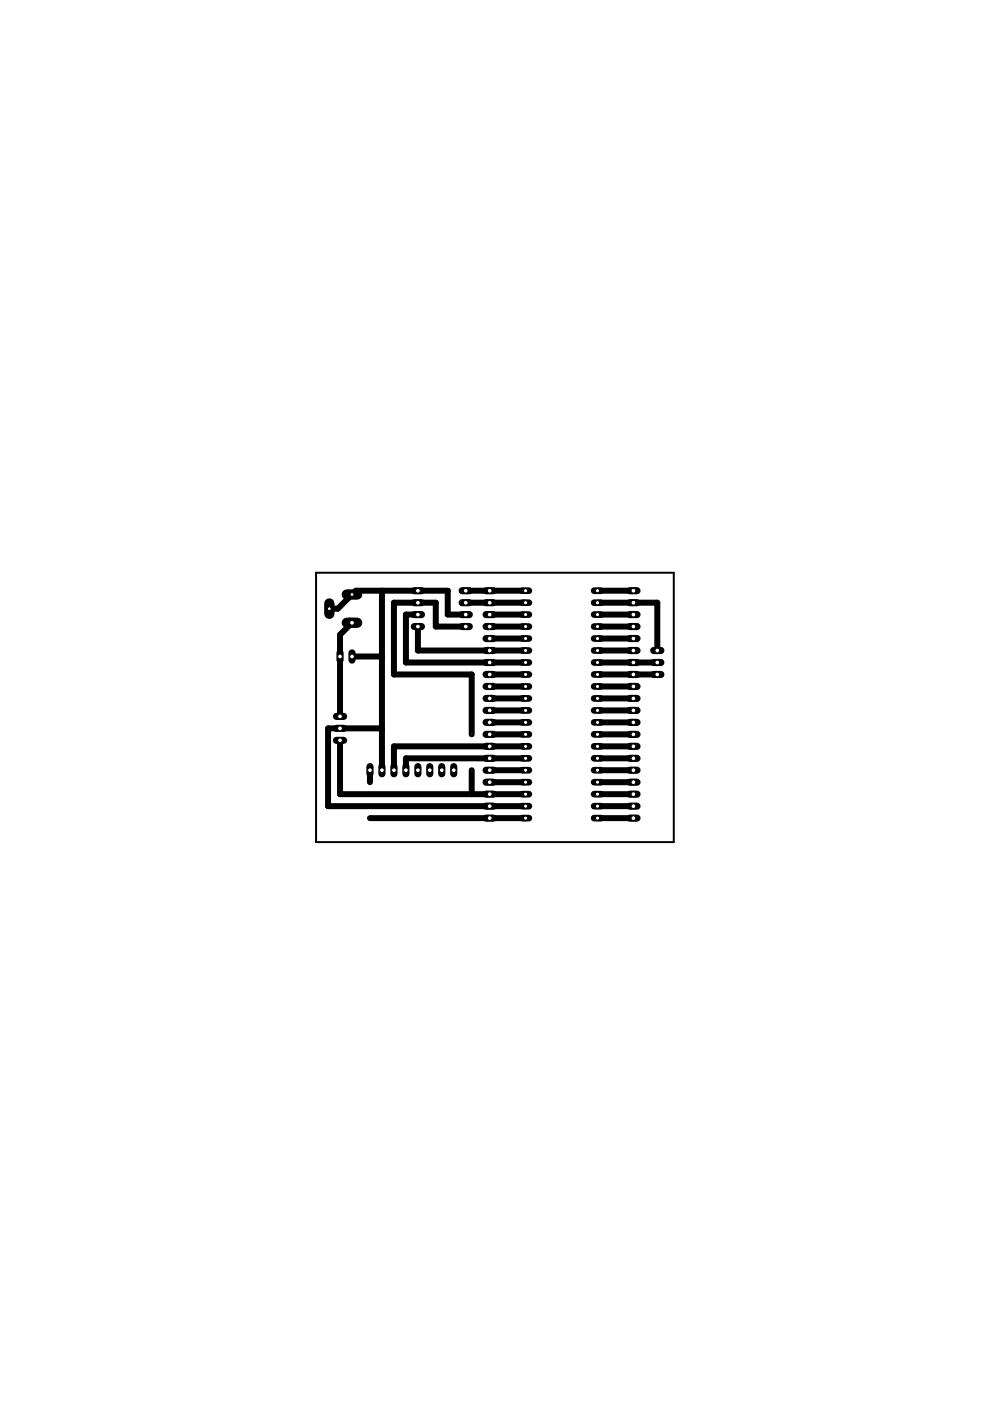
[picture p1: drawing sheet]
<svg xmlns="http://www.w3.org/2000/svg" width="210mm" height="297mm" viewBox="0 0 210 297" stroke-linecap="round" stroke-linejoin="round" font-family="sans-serif">
<g fill="none" stroke="#000" stroke-width="1.3">
<path d="M69.8 129.1h1.8l3.8-3.9h19.5v5.1h3.8M74.2 131.6l.4 .4-2.5 2.6v17.3M74.6 139.2h6.4M81 125.2v38.1M88.6 130.3h-2.5v10.2h25.3M88.6 132.8v5.1h22.8M98.7 132.8h-6.3v-5h-8.9v15.2h16.5v12.7M98.7 127.8h12.7M98.7 125.2h12.7M103.8 132.8h7.6M103.8 130.3h7.6M103.8 135.4h7.6"/>
<path d="M126.7 127.8h12.7v10.1M126.7 132.8h7.6M126.7 125.2h7.6M126.7 130.3h7.6M126.7 135.4h7.6M126.7 137.9h7.6M72.1 157v11.4h39.3M81 154.4h-11.4v16.5h41.8M103.8 143h7.6M103.8 145.5h7.6M103.8 148.1h7.6M103.8 150.6h7.6"/>
<path d="M103.8 153.2h7.6M103.8 155.7h7.6M111.4 158.2h-27.9v5.1M126.7 143h12.7M126.7 140.5h12.7M126.7 145.5h7.6M126.7 148.1h7.6M126.7 150.6h7.6M126.7 153.2h7.6M126.7 155.7h7.6M126.7 158.2h7.6M78.4 173.5h33"/>
<path d="M78.4 163.3v2.5M100 163.3v5.1M103.8 163.3h7.6M103.8 165.8h7.6M111.4 160.8h-25.3v2.5M126.7 168.4h7.6M126.7 170.9h7.6M126.7 173.5h7.6M126.7 160.8h7.6M126.7 163.3h7.6M126.7 165.8h7.6"/>
</g>
<path d="M138.6 143h1.5" fill="none" stroke="#000" stroke-width="1.5"/>
<circle cx="139.4" cy="143" r=".51" fill="#fff" stroke="#000" stroke-width=".21"/>
<path d="M138.6 140.5h1.5" fill="none" stroke="#000" stroke-width="1.5"/>
<circle cx="139.4" cy="140.5" r=".51" fill="#fff" stroke="#000" stroke-width=".21"/>
<path d="M138.6 137.9h1.5" fill="none" stroke="#000" stroke-width="1.5"/>
<circle cx="139.4" cy="137.9" r=".51" fill="#fff" stroke="#000" stroke-width=".21"/>
<path d="M98 132.8h1.5" fill="none" stroke="#000" stroke-width="1.5"/>
<circle cx="98.7" cy="132.8" r=".51" fill="#fff" stroke="#000" stroke-width=".21"/>
<path d="M98 130.3h1.5" fill="none" stroke="#000" stroke-width="1.5"/>
<circle cx="98.7" cy="130.3" r=".51" fill="#fff" stroke="#000" stroke-width=".21"/>
<path d="M98 127.8h1.5" fill="none" stroke="#000" stroke-width="1.5"/>
<circle cx="98.7" cy="127.8" r=".51" fill="#fff" stroke="#000" stroke-width=".21"/>
<path d="M98 125.2h1.5" fill="none" stroke="#000" stroke-width="1.5"/>
<circle cx="98.7" cy="125.2" r=".51" fill="#fff" stroke="#000" stroke-width=".21"/>
<path d="M71.3 151.9h1.6" fill="none" stroke="#000" stroke-width="1.5"/>
<circle cx="72.1" cy="151.9" r=".51" fill="#fff" stroke="#000" stroke-width=".21"/>
<path d="M71.3 154.4h1.6" fill="none" stroke="#000" stroke-width="1.5"/>
<circle cx="72.1" cy="154.4" r=".51" fill="#fff" stroke="#000" stroke-width=".21"/>
<path d="M71.3 157h1.6" fill="none" stroke="#000" stroke-width="1.5"/>
<circle cx="72.1" cy="157" r=".51" fill="#fff" stroke="#000" stroke-width=".21"/>
<path d="M72.1 138.4v1.6" fill="none" stroke="#000" stroke-width="1.5"/>
<circle cx="72.1" cy="139.2" r=".51" fill="#fff" stroke="#000" stroke-width=".21"/>
<path d="M74.6 138.4v1.6" fill="none" stroke="#000" stroke-width="1.5"/>
<circle cx="74.6" cy="139.2" r=".51" fill="#fff" stroke="#000" stroke-width=".21"/>
<path d="M69.8 128v2.1" fill="none" stroke="#000" stroke-width="2.2"/>
<circle cx="69.8" cy="129.1" r=".4" fill="#fff" stroke="#000" stroke-width=".21"/>
<path d="M73.5 126h2.2" fill="none" stroke="#000" stroke-width="2.2"/>
<circle cx="74.6" cy="126" r=".4" fill="#fff" stroke="#000" stroke-width=".21"/>
<path d="M73.5 132h2.2" fill="none" stroke="#000" stroke-width="2.2"/>
<circle cx="74.6" cy="132" r=".51" fill="#fff" stroke="#000" stroke-width=".21"/>
<path d="M87.8 132.8h1.6" fill="none" stroke="#000" stroke-width="1.5"/>
<circle cx="88.6" cy="132.8" r=".51" fill="#fff" stroke="#000" stroke-width=".21"/>
<path d="M87.8 130.3h1.6" fill="none" stroke="#000" stroke-width="1.5"/>
<circle cx="88.6" cy="130.3" r=".51" fill="#fff" stroke="#000" stroke-width=".21"/>
<path d="M87.8 127.8h1.6" fill="none" stroke="#000" stroke-width="1.5"/>
<circle cx="88.6" cy="127.8" r=".51" fill="#fff" stroke="#000" stroke-width=".21"/>
<path d="M87.8 125.2h1.6" fill="none" stroke="#000" stroke-width="1.5"/>
<circle cx="88.6" cy="125.2" r=".51" fill="#fff" stroke="#000" stroke-width=".21"/>
<path d="M110.7 125.2h1.4" fill="none" stroke="#000" stroke-width="1.4"/>
<circle cx="111.4" cy="125.2" r=".44" fill="#fff" stroke="#000" stroke-width=".21"/>
<path d="M110.7 127.8h1.4" fill="none" stroke="#000" stroke-width="1.4"/>
<circle cx="111.4" cy="127.8" r=".44" fill="#fff" stroke="#000" stroke-width=".21"/>
<path d="M110.7 130.3h1.4" fill="none" stroke="#000" stroke-width="1.4"/>
<circle cx="111.4" cy="130.3" r=".44" fill="#fff" stroke="#000" stroke-width=".21"/>
<path d="M110.7 132.8h1.4" fill="none" stroke="#000" stroke-width="1.4"/>
<circle cx="111.4" cy="132.8" r=".44" fill="#fff" stroke="#000" stroke-width=".21"/>
<path d="M110.7 135.4h1.4" fill="none" stroke="#000" stroke-width="1.4"/>
<circle cx="111.4" cy="135.4" r=".44" fill="#fff" stroke="#000" stroke-width=".21"/>
<path d="M110.7 137.9h1.4" fill="none" stroke="#000" stroke-width="1.4"/>
<circle cx="111.4" cy="137.9" r=".44" fill="#fff" stroke="#000" stroke-width=".21"/>
<path d="M110.7 140.5h1.4" fill="none" stroke="#000" stroke-width="1.4"/>
<circle cx="111.4" cy="140.5" r=".44" fill="#fff" stroke="#000" stroke-width=".21"/>
<path d="M110.7 143h1.4" fill="none" stroke="#000" stroke-width="1.4"/>
<circle cx="111.4" cy="143" r=".44" fill="#fff" stroke="#000" stroke-width=".21"/>
<path d="M110.7 145.5h1.4" fill="none" stroke="#000" stroke-width="1.4"/>
<circle cx="111.4" cy="145.5" r=".44" fill="#fff" stroke="#000" stroke-width=".21"/>
<path d="M110.7 148.1h1.4" fill="none" stroke="#000" stroke-width="1.4"/>
<circle cx="111.4" cy="148.1" r=".44" fill="#fff" stroke="#000" stroke-width=".21"/>
<path d="M110.7 150.6h1.4" fill="none" stroke="#000" stroke-width="1.4"/>
<circle cx="111.4" cy="150.6" r=".44" fill="#fff" stroke="#000" stroke-width=".21"/>
<path d="M110.7 153.2h1.4" fill="none" stroke="#000" stroke-width="1.4"/>
<circle cx="111.4" cy="153.2" r=".44" fill="#fff" stroke="#000" stroke-width=".21"/>
<path d="M110.7 155.7h1.4" fill="none" stroke="#000" stroke-width="1.4"/>
<circle cx="111.4" cy="155.7" r=".44" fill="#fff" stroke="#000" stroke-width=".21"/>
<path d="M110.7 158.2h1.4" fill="none" stroke="#000" stroke-width="1.4"/>
<circle cx="111.4" cy="158.2" r=".44" fill="#fff" stroke="#000" stroke-width=".21"/>
<path d="M110.7 160.8h1.4" fill="none" stroke="#000" stroke-width="1.4"/>
<circle cx="111.4" cy="160.8" r=".44" fill="#fff" stroke="#000" stroke-width=".21"/>
<path d="M110.7 163.3h1.4" fill="none" stroke="#000" stroke-width="1.4"/>
<circle cx="111.4" cy="163.3" r=".44" fill="#fff" stroke="#000" stroke-width=".21"/>
<path d="M110.7 165.8h1.4" fill="none" stroke="#000" stroke-width="1.4"/>
<circle cx="111.4" cy="165.8" r=".44" fill="#fff" stroke="#000" stroke-width=".21"/>
<path d="M110.7 168.4h1.4" fill="none" stroke="#000" stroke-width="1.4"/>
<circle cx="111.4" cy="168.4" r=".44" fill="#fff" stroke="#000" stroke-width=".21"/>
<path d="M110.7 170.9h1.4" fill="none" stroke="#000" stroke-width="1.4"/>
<circle cx="111.4" cy="170.9" r=".44" fill="#fff" stroke="#000" stroke-width=".21"/>
<path d="M110.7 173.5h1.4" fill="none" stroke="#000" stroke-width="1.4"/>
<circle cx="111.4" cy="173.5" r=".44" fill="#fff" stroke="#000" stroke-width=".21"/>
<path d="M126 125.2h1.4" fill="none" stroke="#000" stroke-width="1.4"/>
<circle cx="126.7" cy="125.2" r=".44" fill="#fff" stroke="#000" stroke-width=".21"/>
<path d="M126 127.8h1.4" fill="none" stroke="#000" stroke-width="1.4"/>
<circle cx="126.7" cy="127.8" r=".44" fill="#fff" stroke="#000" stroke-width=".21"/>
<path d="M126 130.3h1.4" fill="none" stroke="#000" stroke-width="1.4"/>
<circle cx="126.7" cy="130.3" r=".44" fill="#fff" stroke="#000" stroke-width=".21"/>
<path d="M126 132.8h1.4" fill="none" stroke="#000" stroke-width="1.4"/>
<circle cx="126.7" cy="132.8" r=".44" fill="#fff" stroke="#000" stroke-width=".21"/>
<path d="M126 135.4h1.4" fill="none" stroke="#000" stroke-width="1.4"/>
<circle cx="126.7" cy="135.4" r=".44" fill="#fff" stroke="#000" stroke-width=".21"/>
<path d="M126 137.9h1.4" fill="none" stroke="#000" stroke-width="1.4"/>
<circle cx="126.7" cy="137.9" r=".44" fill="#fff" stroke="#000" stroke-width=".21"/>
<path d="M126 140.5h1.4" fill="none" stroke="#000" stroke-width="1.4"/>
<circle cx="126.7" cy="140.5" r=".44" fill="#fff" stroke="#000" stroke-width=".21"/>
<path d="M126 143h1.4" fill="none" stroke="#000" stroke-width="1.4"/>
<circle cx="126.7" cy="143" r=".44" fill="#fff" stroke="#000" stroke-width=".21"/>
<path d="M126 145.5h1.4" fill="none" stroke="#000" stroke-width="1.4"/>
<circle cx="126.7" cy="145.5" r=".44" fill="#fff" stroke="#000" stroke-width=".21"/>
<path d="M126 148.1h1.4" fill="none" stroke="#000" stroke-width="1.4"/>
<circle cx="126.7" cy="148.1" r=".44" fill="#fff" stroke="#000" stroke-width=".21"/>
<path d="M126 150.6h1.4" fill="none" stroke="#000" stroke-width="1.4"/>
<circle cx="126.7" cy="150.6" r=".44" fill="#fff" stroke="#000" stroke-width=".21"/>
<path d="M126 153.2h1.4" fill="none" stroke="#000" stroke-width="1.4"/>
<circle cx="126.7" cy="153.2" r=".44" fill="#fff" stroke="#000" stroke-width=".21"/>
<path d="M126 155.7h1.4" fill="none" stroke="#000" stroke-width="1.4"/>
<circle cx="126.7" cy="155.7" r=".44" fill="#fff" stroke="#000" stroke-width=".21"/>
<path d="M126 158.2h1.4" fill="none" stroke="#000" stroke-width="1.4"/>
<circle cx="126.7" cy="158.2" r=".44" fill="#fff" stroke="#000" stroke-width=".21"/>
<path d="M126 160.8h1.4" fill="none" stroke="#000" stroke-width="1.4"/>
<circle cx="126.7" cy="160.8" r=".44" fill="#fff" stroke="#000" stroke-width=".21"/>
<path d="M126 163.3h1.4" fill="none" stroke="#000" stroke-width="1.4"/>
<circle cx="126.7" cy="163.3" r=".44" fill="#fff" stroke="#000" stroke-width=".21"/>
<path d="M126 165.8h1.4" fill="none" stroke="#000" stroke-width="1.4"/>
<circle cx="126.7" cy="165.8" r=".44" fill="#fff" stroke="#000" stroke-width=".21"/>
<path d="M126 168.4h1.4" fill="none" stroke="#000" stroke-width="1.4"/>
<circle cx="126.7" cy="168.4" r=".44" fill="#fff" stroke="#000" stroke-width=".21"/>
<path d="M126 170.9h1.4" fill="none" stroke="#000" stroke-width="1.4"/>
<circle cx="126.7" cy="170.9" r=".44" fill="#fff" stroke="#000" stroke-width=".21"/>
<path d="M126 173.5h1.4" fill="none" stroke="#000" stroke-width="1.4"/>
<circle cx="126.7" cy="173.5" r=".44" fill="#fff" stroke="#000" stroke-width=".21"/>
<path d="M103.1 125.2h1.5" fill="none" stroke="#000" stroke-width="1.5"/>
<circle cx="103.8" cy="125.2" r=".51" fill="#fff" stroke="#000" stroke-width=".21"/>
<path d="M103.1 127.8h1.5" fill="none" stroke="#000" stroke-width="1.5"/>
<circle cx="103.8" cy="127.8" r=".51" fill="#fff" stroke="#000" stroke-width=".21"/>
<path d="M103.1 130.3h1.5" fill="none" stroke="#000" stroke-width="1.5"/>
<circle cx="103.8" cy="130.3" r=".51" fill="#fff" stroke="#000" stroke-width=".21"/>
<path d="M103.1 132.8h1.5" fill="none" stroke="#000" stroke-width="1.5"/>
<circle cx="103.8" cy="132.8" r=".51" fill="#fff" stroke="#000" stroke-width=".21"/>
<path d="M103.1 135.4h1.5" fill="none" stroke="#000" stroke-width="1.5"/>
<circle cx="103.8" cy="135.4" r=".51" fill="#fff" stroke="#000" stroke-width=".21"/>
<path d="M103.1 137.9h1.5" fill="none" stroke="#000" stroke-width="1.5"/>
<circle cx="103.8" cy="137.9" r=".51" fill="#fff" stroke="#000" stroke-width=".21"/>
<path d="M103.1 140.5h1.5" fill="none" stroke="#000" stroke-width="1.5"/>
<circle cx="103.8" cy="140.5" r=".51" fill="#fff" stroke="#000" stroke-width=".21"/>
<path d="M103.1 143h1.5" fill="none" stroke="#000" stroke-width="1.5"/>
<circle cx="103.8" cy="143" r=".51" fill="#fff" stroke="#000" stroke-width=".21"/>
<path d="M103.1 145.5h1.5" fill="none" stroke="#000" stroke-width="1.5"/>
<circle cx="103.8" cy="145.5" r=".51" fill="#fff" stroke="#000" stroke-width=".21"/>
<path d="M103.1 148.1h1.5" fill="none" stroke="#000" stroke-width="1.5"/>
<circle cx="103.8" cy="148.1" r=".51" fill="#fff" stroke="#000" stroke-width=".21"/>
<path d="M103.1 150.6h1.5" fill="none" stroke="#000" stroke-width="1.5"/>
<circle cx="103.8" cy="150.6" r=".51" fill="#fff" stroke="#000" stroke-width=".21"/>
<path d="M103.1 153.2h1.5" fill="none" stroke="#000" stroke-width="1.5"/>
<circle cx="103.8" cy="153.2" r=".51" fill="#fff" stroke="#000" stroke-width=".21"/>
<path d="M103.1 155.7h1.5" fill="none" stroke="#000" stroke-width="1.5"/>
<circle cx="103.8" cy="155.7" r=".51" fill="#fff" stroke="#000" stroke-width=".21"/>
<path d="M103.1 158.2h1.5" fill="none" stroke="#000" stroke-width="1.5"/>
<circle cx="103.8" cy="158.2" r=".51" fill="#fff" stroke="#000" stroke-width=".21"/>
<path d="M103.1 160.8h1.5" fill="none" stroke="#000" stroke-width="1.5"/>
<circle cx="103.8" cy="160.8" r=".51" fill="#fff" stroke="#000" stroke-width=".21"/>
<path d="M103.1 163.3h1.5" fill="none" stroke="#000" stroke-width="1.5"/>
<circle cx="103.8" cy="163.3" r=".51" fill="#fff" stroke="#000" stroke-width=".21"/>
<path d="M103.1 165.8h1.5" fill="none" stroke="#000" stroke-width="1.5"/>
<circle cx="103.8" cy="165.8" r=".51" fill="#fff" stroke="#000" stroke-width=".21"/>
<path d="M103.1 168.4h1.5" fill="none" stroke="#000" stroke-width="1.5"/>
<circle cx="103.8" cy="168.4" r=".51" fill="#fff" stroke="#000" stroke-width=".21"/>
<path d="M103.1 170.9h1.5" fill="none" stroke="#000" stroke-width="1.5"/>
<circle cx="103.8" cy="170.9" r=".51" fill="#fff" stroke="#000" stroke-width=".21"/>
<path d="M103.1 173.5h1.5" fill="none" stroke="#000" stroke-width="1.5"/>
<circle cx="103.8" cy="173.5" r=".51" fill="#fff" stroke="#000" stroke-width=".21"/>
<path d="M133.5 125.2h1.6" fill="none" stroke="#000" stroke-width="1.5"/>
<circle cx="134.3" cy="125.2" r=".51" fill="#fff" stroke="#000" stroke-width=".21"/>
<path d="M133.5 127.8h1.6" fill="none" stroke="#000" stroke-width="1.5"/>
<circle cx="134.3" cy="127.8" r=".51" fill="#fff" stroke="#000" stroke-width=".21"/>
<path d="M133.5 130.3h1.6" fill="none" stroke="#000" stroke-width="1.5"/>
<circle cx="134.3" cy="130.3" r=".51" fill="#fff" stroke="#000" stroke-width=".21"/>
<path d="M133.5 132.8h1.6" fill="none" stroke="#000" stroke-width="1.5"/>
<circle cx="134.3" cy="132.8" r=".51" fill="#fff" stroke="#000" stroke-width=".21"/>
<path d="M133.5 135.4h1.6" fill="none" stroke="#000" stroke-width="1.5"/>
<circle cx="134.3" cy="135.4" r=".51" fill="#fff" stroke="#000" stroke-width=".21"/>
<path d="M133.5 137.9h1.6" fill="none" stroke="#000" stroke-width="1.5"/>
<circle cx="134.3" cy="137.9" r=".51" fill="#fff" stroke="#000" stroke-width=".21"/>
<path d="M133.5 140.5h1.6" fill="none" stroke="#000" stroke-width="1.5"/>
<circle cx="134.3" cy="140.5" r=".51" fill="#fff" stroke="#000" stroke-width=".21"/>
<path d="M133.5 143h1.6" fill="none" stroke="#000" stroke-width="1.5"/>
<circle cx="134.3" cy="143" r=".51" fill="#fff" stroke="#000" stroke-width=".21"/>
<path d="M133.5 145.5h1.6" fill="none" stroke="#000" stroke-width="1.5"/>
<circle cx="134.3" cy="145.5" r=".51" fill="#fff" stroke="#000" stroke-width=".21"/>
<path d="M133.5 148.1h1.6" fill="none" stroke="#000" stroke-width="1.5"/>
<circle cx="134.3" cy="148.1" r=".51" fill="#fff" stroke="#000" stroke-width=".21"/>
<path d="M133.5 150.6h1.6" fill="none" stroke="#000" stroke-width="1.5"/>
<circle cx="134.3" cy="150.6" r=".51" fill="#fff" stroke="#000" stroke-width=".21"/>
<path d="M133.5 153.2h1.6" fill="none" stroke="#000" stroke-width="1.5"/>
<circle cx="134.3" cy="153.2" r=".51" fill="#fff" stroke="#000" stroke-width=".21"/>
<path d="M133.5 155.7h1.6" fill="none" stroke="#000" stroke-width="1.5"/>
<circle cx="134.3" cy="155.7" r=".51" fill="#fff" stroke="#000" stroke-width=".21"/>
<path d="M133.5 158.2h1.6" fill="none" stroke="#000" stroke-width="1.5"/>
<circle cx="134.3" cy="158.2" r=".51" fill="#fff" stroke="#000" stroke-width=".21"/>
<path d="M133.5 160.8h1.6" fill="none" stroke="#000" stroke-width="1.5"/>
<circle cx="134.3" cy="160.8" r=".51" fill="#fff" stroke="#000" stroke-width=".21"/>
<path d="M133.5 163.3h1.6" fill="none" stroke="#000" stroke-width="1.5"/>
<circle cx="134.3" cy="163.3" r=".51" fill="#fff" stroke="#000" stroke-width=".21"/>
<path d="M133.5 165.8h1.6" fill="none" stroke="#000" stroke-width="1.5"/>
<circle cx="134.3" cy="165.8" r=".51" fill="#fff" stroke="#000" stroke-width=".21"/>
<path d="M133.5 168.4h1.6" fill="none" stroke="#000" stroke-width="1.5"/>
<circle cx="134.3" cy="168.4" r=".51" fill="#fff" stroke="#000" stroke-width=".21"/>
<path d="M133.5 170.9h1.6" fill="none" stroke="#000" stroke-width="1.5"/>
<circle cx="134.3" cy="170.9" r=".51" fill="#fff" stroke="#000" stroke-width=".21"/>
<path d="M133.5 173.5h1.6" fill="none" stroke="#000" stroke-width="1.5"/>
<circle cx="134.3" cy="173.5" r=".51" fill="#fff" stroke="#000" stroke-width=".21"/>
<path d="M96.2 162.5v1.6" fill="none" stroke="#000" stroke-width="1.5"/>
<circle cx="96.2" cy="163.3" r=".51" fill="#fff" stroke="#000" stroke-width=".21"/>
<path d="M93.7 162.5v1.6" fill="none" stroke="#000" stroke-width="1.5"/>
<circle cx="93.7" cy="163.3" r=".51" fill="#fff" stroke="#000" stroke-width=".21"/>
<path d="M91.1 162.5v1.6" fill="none" stroke="#000" stroke-width="1.5"/>
<circle cx="91.1" cy="163.3" r=".51" fill="#fff" stroke="#000" stroke-width=".21"/>
<path d="M88.6 162.5v1.6" fill="none" stroke="#000" stroke-width="1.5"/>
<circle cx="88.6" cy="163.3" r=".51" fill="#fff" stroke="#000" stroke-width=".21"/>
<path d="M86.1 162.5v1.6" fill="none" stroke="#000" stroke-width="1.5"/>
<circle cx="86.1" cy="163.3" r=".51" fill="#fff" stroke="#000" stroke-width=".21"/>
<path d="M83.5 162.5v1.6" fill="none" stroke="#000" stroke-width="1.5"/>
<circle cx="83.5" cy="163.3" r=".51" fill="#fff" stroke="#000" stroke-width=".21"/>
<path d="M81 162.5v1.6" fill="none" stroke="#000" stroke-width="1.5"/>
<circle cx="81" cy="163.3" r=".51" fill="#fff" stroke="#000" stroke-width=".21"/>
<path d="M78.4 162.5v1.6" fill="none" stroke="#000" stroke-width="1.5"/>
<circle cx="78.4" cy="163.3" r=".51" fill="#fff" stroke="#000" stroke-width=".21"/>
<circle cx="100" cy="163.3" r=".38" fill="#000" stroke="#000" stroke-width=".21"/>
<circle cx="100" cy="163.3" r=".17" fill="#fff" stroke="#000" stroke-width=".21"/>
<circle cx="100" cy="155.7" r=".38" fill="#000" stroke="#000" stroke-width=".21"/>
<circle cx="100" cy="155.7" r=".17" fill="#fff" stroke="#000" stroke-width=".21"/>
<circle cx="78.4" cy="165.8" r=".38" fill="#000" stroke="#000" stroke-width=".21"/>
<circle cx="78.4" cy="165.8" r=".17" fill="#fff" stroke="#000" stroke-width=".21"/>
<circle cx="78.4" cy="173.5" r=".38" fill="#000" stroke="#000" stroke-width=".21"/>
<circle cx="78.4" cy="173.5" r=".17" fill="#fff" stroke="#000" stroke-width=".21"/>
<path d="M67 121.4h75.9v57.1h-75.9z" fill="none" stroke="#000" stroke-width=".42"/>
</svg>
